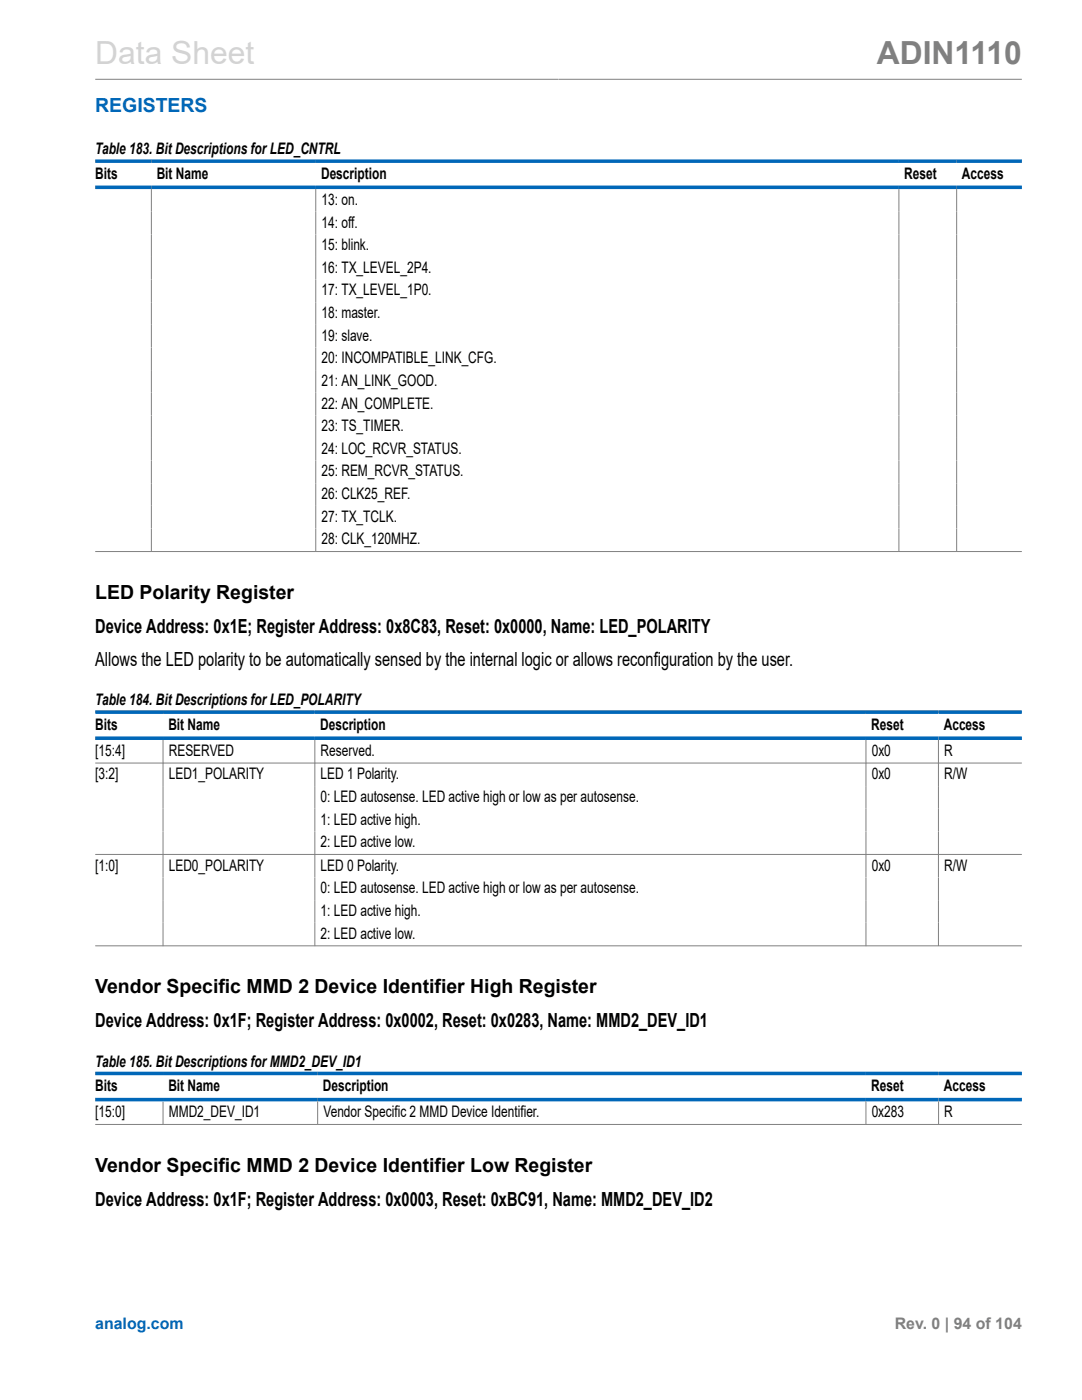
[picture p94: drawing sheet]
<svg xmlns="http://www.w3.org/2000/svg" width="216mm" height="279mm" viewBox="0 0 216 279" stroke-linecap="round" stroke-linejoin="round" font-family="sans-serif">
<defs><g id="words">
<text font-size="6.3" fill="#d3d3d3" x="19" y="12.7">Data Sheet</text>
<text font-size="6.3" fill="#808080" x="175" y="12.7">ADIN1110</text>
<text font-size="3.9" fill="#0067b8" x="19" y="22.3">REGISTERS</text>
<g font-size="3.9">
<text x="19" y="119.5">LED Polarity Register</text>
<text x="19" y="126.3">Device Address: 0x1E; Register Address: 0x8C83, Reset: 0x0000, Name: LED_POLARITY</text>
<text x="19" y="132.9">Allows the LED polarity to be automatically sensed by the internal logic or allows reconfiguration by the user.</text>
<text x="19" y="198.2">Vendor Specific MMD 2 Device Identifier High Register</text>
<text x="19" y="205">Device Address: 0x1F; Register Address: 0x0002, Reset: 0x0283, Name: MMD2_DEV_ID1</text>
<text x="19" y="233.9">Vendor Specific MMD 2 Device Identifier Low Register</text>
<text x="19" y="240.6">Device Address: 0x1F; Register Address: 0x0003, Reset: 0xBC91, Name: MMD2_DEV_ID2</text>
</g>
<g font-size="3.2">
<text x="19" y="30.8">Table 183. Bit Descriptions for LED_CNTRL</text>
<text x="19" y="35.7">Bits</text>
<text x="31.3" y="35.7">Bit Name</text>
<text x="64.1" y="35.7">Description</text>
<text x="180.4" y="35.7">Reset</text>
<text x="191.9" y="35.7">Access</text>
<text x="64.2" y="40.9">13: on.</text>
<text x="64.2" y="45.4">14: off.</text>
<text x="64.2" y="49.9">15: blink.</text>
<text x="64.2" y="54.5">16: TX_LEVEL_2P4.</text>
<text x="64.2" y="59">17: TX_LEVEL_1P0.</text>
<text x="64.2" y="63.5">18: master.</text>
<text x="64.2" y="68">19: slave.</text>
<text x="64.2" y="72.5">20: INCOMPATIBLE_LINK_CFG.</text>
<text x="64.2" y="77">21: AN_LINK_GOOD.</text>
<text x="64.2" y="81.5">22: AN_COMPLETE.</text>
<text x="64.2" y="86.1">23: TS_TIMER.</text>
<text x="64.2" y="90.6">24: LOC_RCVR_STATUS.</text>
<text x="64.2" y="95.1">25: REM_RCVR_STATUS.</text>
<text x="64.2" y="99.6">26: CLK25_REF.</text>
<text x="64.2" y="104.1">27: TX_TCLK.</text>
<text x="64.2" y="108.6">28: CLK_120MHZ.</text>
<text x="19" y="140.8">Table 184. Bit Descriptions for LED_POLARITY</text>
<text x="19" y="145.6">Bits</text>
<text x="33.6" y="145.6">Bit Name</text>
<text x="63.9" y="145.6">Description</text>
<text x="173.9" y="145.6">Reset</text>
<text x="188.3" y="145.6">Access</text>
<text x="19" y="150.9">[15:4]</text>
<text x="19" y="155.5">[3:2]</text>
<text x="33.7" y="150.9">RESERVED</text>
<text x="33.7" y="155.5">LED1_POLARITY</text>
<text x="64" y="150.9">Reserved.</text>
<text x="64" y="155.5">LED 1 Polarity.</text>
<text x="173.9" y="150.9">0x0</text>
<text x="173.9" y="155.5">0x0</text>
<text x="188.4" y="150.9">R</text>
<text x="188.4" y="155.5">R/W</text>
<text x="64" y="160.1">0: LED autosense. LED active high or low as per autosense.</text>
<text x="64" y="164.6">1: LED active high.</text>
<text x="19" y="173.8">[1:0]</text>
<text x="33.7" y="173.8">LED0_POLARITY</text>
<text x="64" y="169.1">2: LED active low.</text>
<text x="64" y="173.8">LED 0 Polarity.</text>
<text x="173.9" y="173.8">0x0</text>
<text x="188.4" y="173.8">R/W</text>
<text x="64" y="178.3">0: LED autosense. LED active high or low as per autosense.</text>
<text x="64" y="182.8">1: LED active high.</text>
<text x="64" y="187.3">2: LED active low.</text>
<text x="19" y="212.9">Table 185. Bit Descriptions for MMD2_DEV_ID1</text>
<text x="19" y="217.8">Bits</text>
<text x="33.6" y="217.8">Bit Name</text>
<text x="64.4" y="217.8">Description</text>
<text x="173.8" y="217.8">Reset</text>
<text x="188.3" y="217.8">Access</text>
<text x="19" y="223">[15:0]</text>
<text x="33.7" y="223">MMD2_DEV_ID1</text>
<text x="64.5" y="223">Vendor Specific 2 MMD Device Identifier.</text>
<text x="173.9" y="223">0x283</text>
<text x="188.4" y="223">R</text>
</g>
<text font-size="3.2" fill="#0067b8" x="19" y="265.3">analog.com</text>
<text font-size="3.2" fill="#808080" x="178.5" y="265.3">Rev. 0 | 94 of 104</text>
</g></defs>
<g fill="none" stroke="#808080" stroke-width=".2">
<path d="M19 15.8h184.9M30.2 37.7v72.5M63 37.7v72.5M179.4 37.7v72.5M190.9 37.7v72.5M19 110.1h184.9M19 152.3h184.9M32.5 147.7v41.1M62.8 147.7v41.1M172.8 147.7v41.1M187.3 147.7v41.1M19 170.5h184.9"/>
<path d="M19 188.8h184.9M32.5 219.8v4.7M63.4 219.8v4.7M172.8 219.8v4.7M187.3 219.8v4.7M19 224.4h184.9"/>
</g>
<path d="M19 32.2h184.9M19 37.4h184.9M19 142.1h184.9M19 147.3h184.9M19 214.2h184.9M19 219.5h184.9" fill="none" stroke="#0067b8" stroke-width=".71"/>
<use href="#words"/>
</svg>
